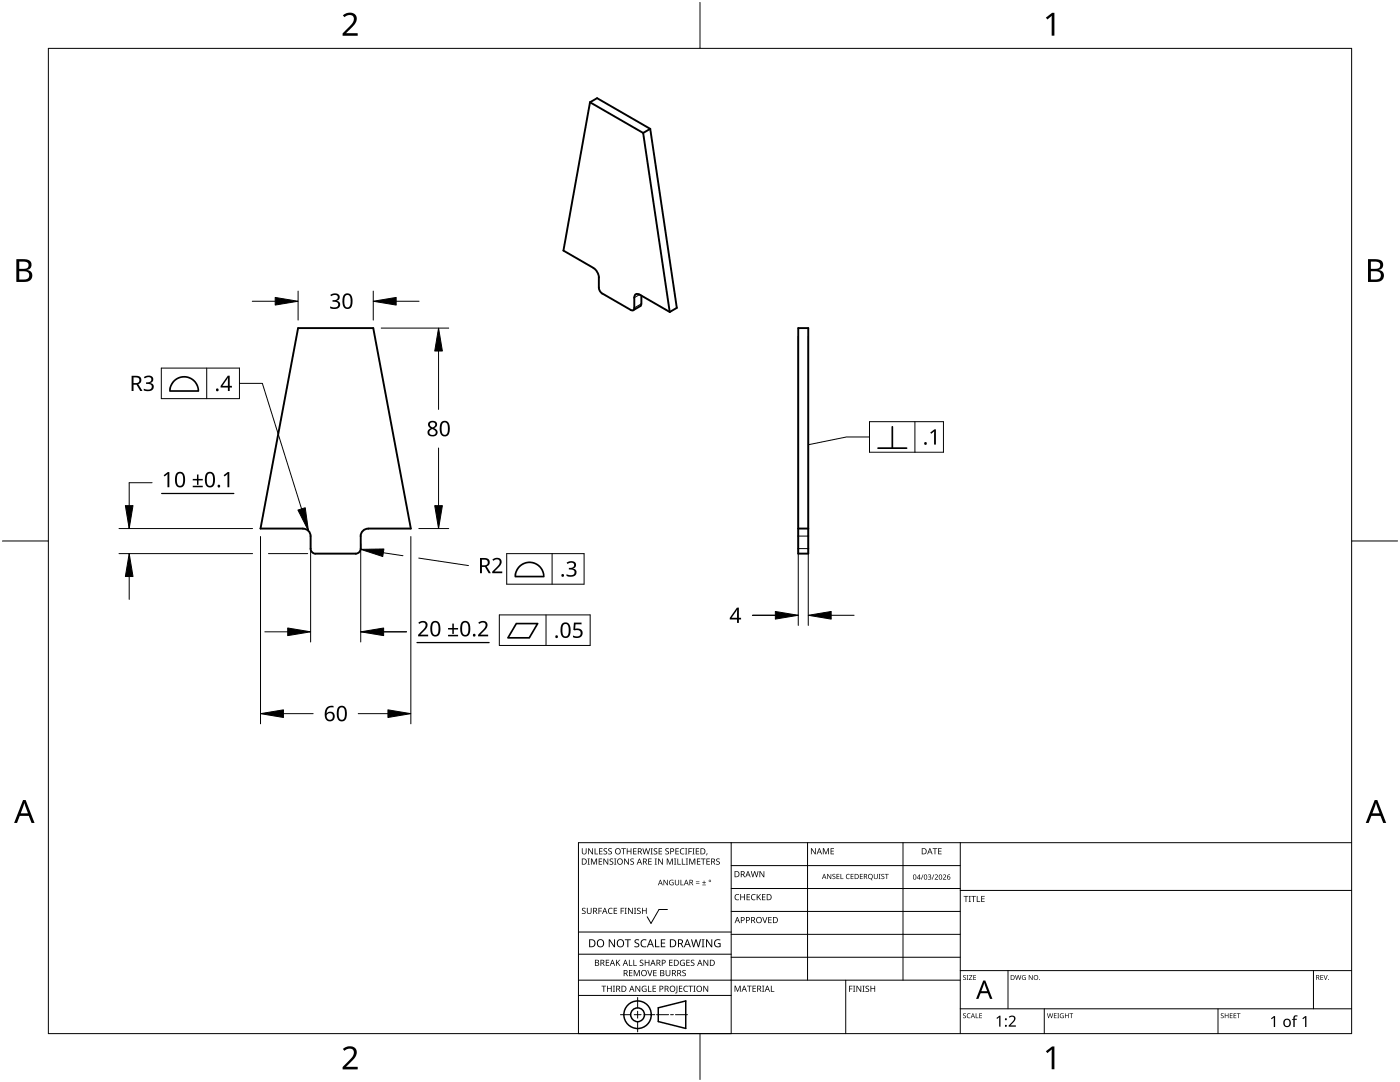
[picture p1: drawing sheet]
<svg xmlns="http://www.w3.org/2000/svg" width="279mm" height="216mm" viewBox="0 0 279 216" stroke-linecap="round" stroke-linejoin="round" font-family="sans-serif">
<g fill="none" stroke="#000" stroke-width=".38">
<path d="M117.7 20.4l10.7 6.1M117.7 20.4l-5.3 29.6 6 3.5a2.43 2.43 0 0 1 1.1 1.8v2.3l.2 .5 .5 .5M117.7 20.4l1.5-.8 10.6 6.1M128.4 26.5l5.3 35.8M129.8 25.7l-1.4 .8M129.8 25.7l5.3 35.7-1.4 .9M120.2 58.6l5.9 3.3a.38 .38 0 0 0 .4 0 .38 .38 0 0 0 .1-.4M126.6 59.4v2M127.6 58.8a.64 .64 0 0 0-.7-.1 .64 .64 0 0 0-.3 .7M127.6 58.8l6.1 3.5M128 59v1.6M128 60.6l-.2 .5-1.4 .8"/>
<path d="M159.3 65.5h2v45h-2zM63 110.5h8M72 107a1.5 1.5 0 0 1 1.5-1.5h8.5l-7.5-40h-15l-7.5 40h8.5a1.5 1.5 0 0 1 1.5 1.5v2.5a1.02 1.02 0 0 0 .9 1M72 109.5a1 1 0 0 1-1 1M72 107v2.5M159.3 105.5h2"/>
</g>
<path d="M127.6 58.8l-1 .6M128 60.6l-1.4 .8M159.3 109.5h2M161.3 107h-2" fill="none" stroke="#000" stroke-width=".2"/>
<path d="M9.7 9.7h260v196.5h-260z" fill="none" stroke="#000" stroke-width=".2"/>
<path d="M139.7 .5v9.2M.5 108h9.2M269.7 108h9.2M139.7 206.2v9.2" fill="none" stroke="#000" stroke-width=".2"/>
<g fill="#000">
<path d="M68.4 3.1a1.64 1.64 0 0 1 2.8 .4 2.52 2.52 0 0 1-1.2 2.2l-.9 .9h2.3v.5h-3v-.4l1.2-1.2a1.95 1.95 0 0 0 .9-2.2 1.23 1.23 0 0 0-1.8 .1zM208.7 3.5l1.3-.9h.4v4.5h-.5v-4l-.9 .8zM68.4 209.3a1.64 1.64 0 0 1 2.8 .4 2.52 2.52 0 0 1-1.2 2.2l-.9 1h2.3v.5h-3v-.5l1.2-1.2a1.95 1.95 0 0 0 .9-2.1 1.23 1.23 0 0 0-1.8 .1zM208.7 209.8l1.3-1h.4v4.6h-.5v-4l-.9 .7z"/>
<path d="M3.3 51.7h1.3a1.28 1.28 0 0 1 1.7 1.3 1.04 1.04 0 0 1-.9 .9 1.23 1.23 0 0 1 1 1.5 1.23 1.23 0 0 1-1.5 .9h-1.6zM3.8 54.1v1.7h1a.86 .86 0 0 0 1-.9 .86 .86 0 0 0-1.1-.8zM3.8 52.2v1.4h.9a.78 .78 0 0 0 1-.7 .78 .78 0 0 0-1.1-.7z"/>
<path d="M273 51.7h1.3a1.28 1.28 0 0 1 1.7 1.3 1.04 1.04 0 0 1-.8 .9 1.23 1.23 0 0 1 1 1.5 1.23 1.23 0 0 1-1.6 .9h-1.6zM273.6 54.1v1.7h.9a.86 .86 0 0 0 1.1-.9 .86 .86 0 0 0-1.1-.8zM273.6 52.2v1.4h.8a.78 .78 0 0 0 1-.7 .78 .78 0 0 0-1.1-.7z"/>
<path d="M4.6 159.6h.5l1.8 4.6h-.6l-.6-1.4h-1.8l-.5 1.4h-.6zM4.8 160.2l-.7 2.1h1.5z"/>
<path d="M274.3 159.6h.6l1.7 4.6h-.6l-.5-1.4h-1.8l-.6 1.4h-.5zM274.6 160.2l-.7 2.1h1.4z"/>
</g>
<g fill="none" stroke="#000" stroke-width=".2">
<path d="M145.9 168.1v38.1h-30.5v-38.1h154.3M145.9 172.7h45.7M145.9 177.3h45.7M161.2 168.1v27.5M180.2 168.1v27.5M191.6 168.1v38.1M191.6 177.7h78.1M115.4 198.6h30.5M115.4 195.6h76.2M115.4 190.4h30.5M115.4 186h30.5M127.3 199v2.1"/>
<path d="M133.2 181.5h-1.7l-1.6 2.8-.7-1.4M145.9 181.9h45.7M145.9 186.4h45.7M145.9 191h45.7M168.8 195.6v10.6M191.6 193.7h78.1M201.2 193.7v7.6M262.1 193.7v7.6M123.8 202.5h2.1M126.6 202.5h1.3M127.3 201.8v1.4M127.3 203.8v2.1"/>
<path d="M128.6 202.5h2.1M131 202.5h2.4M133.8 202.5h.6M134.8 202.5h2.4M191.6 201.3h78.1M208.4 201.3v4.9M243.1 201.3v4.9"/>
</g>
<g fill="#000">
<path d="M116.1 169.3h.2v.8a.32 .32 0 0 0 .3 .3 .32 .32 0 0 0 .3-.3v-.8h.2v.8a.47 .47 0 0 1-.5 .4 .47 .47 0 0 1-.5-.5zM117.3 171.3h.4l-.1 .1v1l.1 .1h-.4l.1-.1v-1zM117.4 169.3h.2l.6 1v-1h.1v1.2h-.1l-.7-1v1h-.1zM117.9 171.3h.3l.3 1 .4-1h.3v1.2h-.2v-1l-.4 1h-.1l-.4-1v1h-.2zM118.7 169.3h.1v1h.6v.2h-.7zM119.5 171.3h.7v.1h-.6v.4h.5v.2h-.5v.4h.6v.1h-.7zM119.6 169.3h.6v.1h-.5v.4h.5v.1h-.5v.4h.5v.2h-.6zM120.5 169.4l.4-.1h.3l-.1 .1a.25 .25 0 0 0-.4-.1 .25 .25 0 0 0 0 .4l.4 .3 .1 .2-.3 .3-.5-.1v-.1h.2a.27 .27 0 0 0 .4-.1 .27 .27 0 0 0-.3-.3l-.2-.2zM120.4 171.3h.2l.7 1-.1-1h.2v1.2h-.2l-.6-1v1h-.2zM121.4 169.4l.5-.1h.2v.1a.25 .25 0 0 0-.4-.1 .25 .25 0 0 0 0 .4l.4 .3v.2l-.2 .3-.5-.1v-.1h.1a.27 .27 0 0 0 .5-.1 .27 .27 0 0 0-.4-.3l-.2-.2zM121.7 171.4l.4-.1 .3 .1-.1 .1a.25 .25 0 0 0-.4-.1 .25 .25 0 0 0 0 .4 .42 .42 0 0 1 .5 .5 .42 .42 0 0 1-.7 .2l-.1-.2 .2 .1a.27 .27 0 0 0 .5-.2 .27 .27 0 0 0-.4-.3l-.2-.2zM122.6 171.3h.4l-.1 .1v1l.1 .1h-.4l.1-.1v-1z"/>
<path d="M124 169.3h.9v.1h-.4v1.1h-.1v-1.1h-.4zM124.6 171.3h.1l.7 1v-1h.1v1.2h-.2l-.6-1v1h-.1zM125.1 169.3h.1v.5h.7v-.5h.1v1.2h-.1v-.6h-.7v.6h-.1zM125.8 171.4l.5-.1 .2 .1v.1a.25 .25 0 0 0-.4-.1 .25 .25 0 0 0 0 .4 .42 .42 0 0 1 .4 .5 .42 .42 0 0 1-.7 .2v-.2l.1 .1a.27 .27 0 0 0 .5-.2 .27 .27 0 0 0-.4-.3l-.2-.2zM126.4 169.3h.6v.1h-.5v.4h.5v.1h-.5v.4h.5v.2h-.6zM128.2 169.3h.2l.2 1 .3-1h.2l.2 1 .3-1h.1l-.3 1.2h-.1l-.3-1.1-.3 1.1h-.2zM129.4 171.3h.7v.1h-.6v.4h.5v.2h-.5v.4h.6v.1h-.7zM129.8 169.3h.5l-.2 .1v1l.2 .1h-.5l.2-.1v-1zM130.7 171.3h.4l-.1 .1v1l.1 .1h-.4l.1-.1v-1zM130.5 169.4l.4-.1h.3l-.1 .1a.25 .25 0 0 0-.4-.1 .25 .25 0 0 0 0 .4l.4 .3 .1 .2-.2 .3-.6-.1v-.1h.2a.27 .27 0 0 0 .4-.1 .27 .27 0 0 0-.3-.3l-.2-.2zM131.4 169.3h.7v.1h-.5v.4h.5v.1h-.5v.4h.5v.2h-.7zM131.3 171.3h.2l.7 1v-1h.1v1.2h-.2l-.6-1v1h-.2z"/>
<path d="M132.4 175.6h.2l.6 .9v-.9h.1v1h-.2l-.6-.9v.9h-.1zM132.8 169.4l.4-.1h.3l-.1 .1a.25 .25 0 0 0-.3-.1 .25 .25 0 0 0 0 .4l.4 .3v.2l-.2 .3-.5-.1v-.1h.1a.27 .27 0 0 0 .5-.1 .27 .27 0 0 0-.4-.3l-.2-.2zM133.1 171.3h.2l.4 1 .4-1h.2v1.2h-.2v-1l-.4 1h-.1l-.4-1v1h-.1zM133.7 175.7l.5-.2 .2 .1v.1a.45 .45 0 0 0-.7 .4 .45 .45 0 0 0 .6 .4v-.3h-.2v-.1h.3v.5a.6 .6 0 0 1-.8-.1 .6 .6 0 0 1 .1-.8zM134.5 171.3h.5l-.2 .1v1l.2 .1h-.5l.2-.1v-1zM135.2 171.3h.1v1.1h.6v.1h-.7zM134.8 169.3h.7v.1h-.6v.4h.5v.1h-.5v.4h.6v.2h-.7zM134.7 175.6h.1v.7a.28 .28 0 0 0 .3 .2 .28 .28 0 0 0 .3-.2v-.7h.1v.7a.42 .42 0 0 1-.4 .4 .42 .42 0 0 1-.4-.4zM135.8 175.6h.2v.9h.4v.1h-.6zM136.1 171.3h.1v1.1h.6v.1h-.7zM135.8 169.4l.4-.1h.4l-.1 .1h-.2a.49 .49 0 0 0-.4 .6 .49 .49 0 0 0 .7 .3 .52 .52 0 0 1-.7 .1 .52 .52 0 0 1-.2-.6zM136.7 169.3h.5l-.2 .1v1l.2 .1h-.5l.2-.1v-1z"/>
<path d="M136.9 171.3h.4l-.1 .1v1l.1 .1h-.4l.1-.1v-1zM137.4 169.3h.7v.1h-.6v.4h.5v.2h-.5v.5h-.1zM137.5 171.3h.3l.3 1 .4-1h.3v1.2h-.2v-1l-.4 1h-.1l-.4-1v1h-.2zM138.2 169.3h.4l-.1 .1v1l.1 .1h-.4l.1-.1v-1zM138.9 176.2h.7v.1h-.7zM138.9 175.9h.7v.1h-.7zM138.9 169.3h.6v.1h-.5v.4h.5v.1h-.5v.4h.5v.2h-.6zM139.1 171.3h.7v.1h-.6v.4h.5v.2h-.5v.4h.6v.1h-.7zM140.1 176.5h.8v.1h-.8zM139.9 171.3h.9v.1h-.4v1.1h-.1v-1.1h-.4zM140.5 175.7h.1v.3h.3v.2h-.3v.3h-.1v-.3h-.4v-.2h.4zM141 170.3h.2l-.3 .4z"/>
<path d="M141 171.3h.7v.1h-.6v.4h.5v.2h-.5v.4h.6v.1h-.7zM143 171.4l.4-.1 .2 .1v.1a.25 .25 0 0 0-.4-.1 .25 .25 0 0 0 0 .4 .42 .42 0 0 1 .5 .5 .42 .42 0 0 1-.7 .2l-.1-.2 .2 .1a.27 .27 0 0 0 .4-.2 .27 .27 0 0 0-.3-.3l-.3-.2zM146.8 178.6l.4-.2 .3 .1v.1a.49 .49 0 0 0-.7 .4 .49 .49 0 0 0 .7 .5 .52 .52 0 0 1-.7 0 .52 .52 0 0 1-.2-.6zM147.7 178.4h.2v.5h.6v-.5h.2v1.2h-.2v-.5h-.6v.5h-.2zM149 178.4h.7v.1h-.5v.4h.4v.2h-.4v.4h.5v.1h-.7zM150 178.6l.5-.2 .3 .1-.1 .1a.49 .49 0 0 0-.7 .4 .49 .49 0 0 0 .8 .5 .52 .52 0 0 1-.7 0 .52 .52 0 0 1-.2-.6zM149.8 173.8h.2l.3 1.1 .2-1.1h.2l.3 1.1 .2-1.1h.2l-.3 1.2h-.2l-.3-1-.3 1h-.1zM151 178.4h.2v.6l.5-.6h.2l-.5 .5 .5 .7h-.2l-.4-.6-.1 .6h-.2zM151.6 173.8h.1l.7 1v-1h.1v1.2h-.1l-.7-1v1h-.1zM152.1 178.4h.7v.1h-.6v.4h.5v.2h-.5v.4h.6v.1h-.7zM161.8 169.3h.2l.7 1v-1h.1v1.2h-.2l-.6-1v1h-.2zM164.2 169.3h.2l.4 .9 .4-.9h.2v1.2h-.1v-1.1l-.4 1.1h-.1l-.4-1.1v1.1h-.2z"/>
<path d="M165.1 174.4h.1l.6 .8v-.8h.1v1h-.2l-.5-.8v.8h-.1zM165.8 169.3h.6v.1h-.5v.4h.5v.1h-.5v.4h.5v.2h-.6zM166.2 174.5l.3-.1h.2v.1a.24 .24 0 0 0-.3-.1 .24 .24 0 0 0-.1 .4 .24 .24 0 0 0 .3 .1 .32 .32 0 0 1 0 .5 .32 .32 0 0 1-.5-.2l.1 .1a.26 .26 0 0 0 .3 0 .26 .26 0 0 0 .1-.3 .26 .26 0 0 0-.3-.1zM167 174.4h.5v.1h-.4v.3h.4v.1h-.4v.4h.4v.1h-.5zM167.7 174.4h.2v.9h.4v.1h-.6zM168.9 174.5l.4-.1h.3l-.1 .1a.41 .41 0 0 0-.6 .4 .41 .41 0 0 0 .6 .4 .48 .48 0 0 1-.6-.1 .48 .48 0 0 1 0-.7zM169.8 174.4h.5v.1h-.4v.3h.4v.1h-.4v.4h.4v.1h-.5zM171.6 174.4h.6v.1h-.5v.3h.5v.1h-.5v.4h.5v.1h-.6zM174.4 174.4h.1v.6a.26 .26 0 0 0 .3 .3 .26 .26 0 0 0 .3-.3v-.6h.1v.6a.39 .39 0 0 1-.4 .4 .39 .39 0 0 1-.4-.4zM175.4 174.4h.3l-.1 .1v.8l.1 .1h-.3l.1-.1v-.8zM175.9 174.5l.4-.1h.2l-.1 .1a.24 .24 0 0 0-.3-.1 .24 .24 0 0 0-.1 .4 .24 .24 0 0 0 .3 .1 .32 .32 0 0 1 .1 .5 .32 .32 0 0 1-.5-.2v.1a.26 .26 0 0 0 .4 0 .26 .26 0 0 0 .1-.3 .26 .26 0 0 0-.4-.1zM176.6 174.4h.8v.1h-.4v.9h-.1v-.9h-.3z"/>
<path d="M184.2 174.5h.1l-.4 1h-.1zM185.2 174.6h.5l.1 .2-.2 .2a.32 .32 0 0 1 .2 .4 .32 .32 0 0 1-.5 .1l-.1-.1a.26 .26 0 0 0 .4 .1 .26 .26 0 0 0 0-.4l-.3-.2a.23 .23 0 0 0 .4 0 .23 .23 0 0 0-.1-.4 .23 .23 0 0 0-.4 .2zM186.3 174.5h.2l-.4 1h-.2zM186.1 169.3h.9v.1h-.3v1.1h-.2v-1.1h-.4zM186.5 174.6a.37 .37 0 0 1 .6 0 .37 .37 0 0 1-.2 .6l-.2 .2h.5v.1h-.7l.3-.4a.27 .27 0 0 0 .3-.3 .27 .27 0 0 0-.4-.2zM187.2 169.3h.7v.1h-.5v.4h.5v.1h-.5v.4h.5v.2h-.7zM188.2 174.6a.37 .37 0 0 1 .6 0 .37 .37 0 0 1-.3 .6l-.2 .2h.5v.1h-.6l.2-.4a.27 .27 0 0 0 .3-.3 .27 .27 0 0 0-.4-.2zM192.3 178.8h.9v.1h-.3v1.1h-.2v-1.1h-.4zM193.3 178.8h.5l-.2 .1v1l.2 .1h-.5l.2-.1v-1zM193.8 178.8h1v.1h-.4v1.1h-.2v-1.1h-.4zM194.9 178.8h.2v1.1h.5v.1h-.7zM195.8 178.8h.7v.1h-.5v.4h.5v.1h-.5v.5h.5v.1h-.7z"/>
<path d="M116.2 181.3l.4-.2 .3 .1-.1 .1a.25 .25 0 0 0-.4-.1 .25 .25 0 0 0 0 .4l.4 .2 .1 .3-.3 .3-.5-.1v-.1h.2a.27 .27 0 0 0 .4-.1 .27 .27 0 0 0-.3-.3l-.2-.2zM117.1 181.1h.2v.8a.32 .32 0 0 0 .3 .3 .32 .32 0 0 0 .3-.3v-.8h.2v.8a.47 .47 0 0 1-.5 .5 .47 .47 0 0 1-.5-.5zM119.4 181.1h.7v.2h-.5v.4h.5v.1h-.5v.6h-.2zM120 196.7h1v.1h-.4v1.1h-.2v-1.1h-.4zM120.9 191.5h.7v.1h-.5v.4h.4v.2h-.4v.4h.5v.1h-.7zM121.5 181.3l.4-.2 .4 .1-.1 .1a.49 .49 0 0 0-.7 .5 .49 .49 0 0 0 .7 .4 .52 .52 0 0 1-.6 .1 .52 .52 0 0 1-.3-.6zM121.1 196.7h.2v.5h.6v-.5h.2v1.2h-.2v-.6h-.6v.6h-.2zM121.5 187.4h.2l.9 1.3v-1.3h.1v1.6h-.2l-.8-1.3v1.3h-.2zM122.3 196.7h.4l-.1 .1v1l.1 .1h-.4l.2-.1v-1zM122.5 181.1h.7v.2h-.6v.4h.5v.1h-.5v.4h.6v.2h-.7zM122.9 191.5h.2v.6l.5-.6h.2l-.5 .5 .5 .7h-.2l-.4-.6-.1 .6h-.2zM123.9 181.1h.6v.2h-.5v.4h.5v.1h-.5v.6h-.1z"/>
<path d="M124.7 181.1h.4l-.2 .2v.9l.2 .2h-.4l.1-.2v-.9zM124.7 187.4h1.2v.2h-.5v1.4h-.2v-1.4h-.5zM125.5 191.5h.2v1.1h.5v.1h-.7zM125.5 193.6h.7v.1h-.5v.4h.5v.1h-.5v.4h.5v.2h-.7zM125.3 181.1h.2l.7 1.1-.1-1.1h.2v1.3h-.2l-.6-1v1h-.2zM126.4 191.5h.2v1.1h.5v.1h-.7zM126.5 181.1h.5l-.2 .2v.9l.2 .2h-.5l.2-.2v-.9zM126.5 193.6h.2l.4 1 .4-1h.2v1.2h-.2v-1.1l-.4 1.1h-.1l-.4-1.1v1.1h-.1zM126.7 187.6l.3-.2 .6 .1-.2 .1a.33 .33 0 0 0-.6 .2 .33 .33 0 0 0 .4 .4 .47 .47 0 0 1 .4 .6 .47 .47 0 0 1-.7 .2h-.3v-.2h.2a.35 .35 0 0 0 .6-.2 .35 .35 0 0 0-.5-.4l-.3-.2zM126.8 196.7h.2l.6 1v-1h.2v1.2h-.2l-.7-1 .1 1h-.2zM127.2 181.3l.4-.2 .3 .1-.1 .1a.25 .25 0 0 0-.4-.1 .25 .25 0 0 0 0 .4l.4 .2 .1 .3-.3 .3-.5-.1v-.1h.2a.27 .27 0 0 0 .4-.1 .27 .27 0 0 0-.3-.3l-.2-.2zM127.7 191.6l.5-.1 .2 .1v.1a.25 .25 0 0 0-.4-.1 .25 .25 0 0 0 0 .4l.4 .2v.3l-.2 .2h-.5v-.2l.1 .1a.27 .27 0 0 0 .5-.2 .27 .27 0 0 0-.4-.3l-.2-.2z"/>
<path d="M128 187.6l.6-.2 .4 .1v.2a.64 .64 0 0 0-1 .5 .64 .64 0 0 0 1 .6v.2a.83 .83 0 0 1-1.1-.3 .83 .83 0 0 1 .1-1.1zM128.2 196.8l.6-.1 .2 .1v.1a.5 .5 0 0 0-.8 .4 .5 .5 0 0 0 .7 .5v-.4h-.3v-.1h.4v.6a.66 .66 0 0 1-.8-.2 .66 .66 0 0 1 0-.9zM128.1 181.1h.2v.6h.6v-.6h.2v1.3h-.2v-.6h-.6v.6h-.2zM129.2 193.6h.1l.4 1 .3-1h.2l-.4 1.2h-.2zM129.3 196.7h.2v1.1h.5v.1h-.7zM128.7 191.5h.1v.5h.6v-.5h.2v1.2h-.2v-.5h-.6v.5h-.1zM130.7 187.4h.2v1.4h.7v.2h-.9zM130.2 196.7h.7v.1h-.5v.4h.5v.1h-.5v.5h.5v.1h-.7zM130.4 193.6h.6v.1h-.5v.4h.5v.1h-.5v.4h.5v.2h-.6zM131.9 187.4h.9v.2h-.7v.5h.6v.2h-.6v.5h.7v.2h-.9zM132.8 193.6h.2v.7a.32 .32 0 0 0 .3 .4 .32 .32 0 0 0 .3-.4v-.7h.2v.7a.47 .47 0 0 1-.5 .5 .47 .47 0 0 1-.5-.5zM133.5 191.5h.7v.1h-.5v.4h.5v.2h-.5v.4h.5v.1h-.7z"/>
<path d="M135 196.7h.2v1.3l-.1 .2h-.3l-.1-.1 .3-.2zM135.5 196.7h.7v.1h-.5v.4h.4v.1h-.4v.5h.5v.1h-.7zM135.8 191.7l.5-.2 .4 .1-.1 .1a.5 .5 0 0 0-.8 .4 .5 .5 0 0 0 .7 .5v-.4h-.2v-.1h.4v.6a.66 .66 0 0 1-.9-.1 .66 .66 0 0 1 0-.9zM136.2 193.7l.4-.2 .3 .1-.1 .1a.25 .25 0 0 0-.4-.1 .25 .25 0 0 0 0 .4 .42 .42 0 0 1 .5 .6 .42 .42 0 0 1-.7 .2l-.1-.2h.2a.27 .27 0 0 0 .5-.1 .27 .27 0 0 0-.4-.3l-.2-.2zM136.5 196.8l.5-.1 .3 .1-.1 .1a.49 .49 0 0 0-.7 .4 .49 .49 0 0 0 .8 .4 .52 .52 0 0 1-.7 .1 .52 .52 0 0 1-.2-.6zM137 191.5h.7v.1h-.6v.4h.5v.2h-.5v.4h.6v.1h-.7zM137.4 196.7h.9v.1h-.4v1.1h-.1v-1.1h-.4zM137.9 191.6l.4-.1 .3 .1-.1 .1a.25 .25 0 0 0-.4-.1 .25 .25 0 0 0 0 .4l.4 .2 .1 .3-.2 .2h-.6v-.2l.2 .1a.27 .27 0 0 0 .5-.2 .27 .27 0 0 0-.4-.3l-.2-.2zM138.4 196.7h.4l-.1 .1v1l.1 .1h-.4l.1-.1v-1zM137.9 187.4h.2l.3 1.4 .4-1.4h.2l.4 1.4 .3-1.4h.2l-.4 1.6h-.2l-.4-1.3-.4 1.3h-.2zM140 187.4h.6l-.2 .2v1.3l.2 .1h-.6l.2-.1v-1.3zM140.4 196.7h.1l.7 1v-1h.1v1.2h-.1l-.7-1v1h-.1z"/>
<path d="M140.4 191.5h.2l.6 1v-1h.1v1.2h-.1l-.7-1v1h-.1zM140.9 187.4h.2l.9 1.3v-1.3h.2v1.6h-.3l-.8-1.3v1.3h-.2zM142.7 187.6l.7-.2 .4 .1-.1 .2a.65 .65 0 0 0-1 .5 .65 .65 0 0 0 .9 .6v-.4h-.3v-.2h.5v.7a.86 .86 0 0 1-1.1-.1 .86 .86 0 0 1 0-1.2zM146.6 196.7h.2l.4 1 .4-1h.2v1.2h-.1v-1.1l-.4 1.1h-.2l-.4-1.1v1.1h-.1zM149.1 196.7h.9v.1h-.4v1.1h-.1v-1.1h-.4zM150.2 196.7h.7v.1h-.6v.4h.5v.1h-.5v.5h.6v.1h-.7zM152.1 183h.2l.3 1 .4-1h.2l-.5 1.2h-.1zM152.1 196.7h.4l-.1 .1v1l.1 .1h-.4l.1-.1v-1zM153.8 196.7h.2v1.1h.5v.1h-.7zM153.3 183h.7v.1h-.5v.4h.5v.1h-.5v.5h.5v.1h-.7zM169.5 196.7h.6v.1h-.5v.5h.5v.1h-.5v.5h-.1zM170.2 196.7h.5l-.2 .1v1l.2 .1h-.5l.2-.1v-1z"/>
<path d="M170.9 196.7h.2l.6 1v-1h.2v1.2h-.2l-.6-1v1h-.2zM172.1 196.7h.5l-.2 .1v1l.2 .1h-.5l.2-.1v-1zM172.8 196.8l.4-.1h.2v.2a.25 .25 0 0 0-.4-.1 .25 .25 0 0 0 0 .4l.4 .2 .1 .3-.3 .2h-.5v-.2l.2 .1a.27 .27 0 0 0 .4-.2 .27 .27 0 0 0-.3-.3l-.3-.2zM173.7 196.7h.2v.5h.6v-.5h.2v1.2h-.2v-.6h-.6v.6h-.2zM192.2 194.7l.4-.1h.2l-.1 .1a.24 .24 0 0 0-.3 0 .24 .24 0 0 0-.1 .3 .24 .24 0 0 0 .4 .1l.1 .1-.1 .3h-.4l-.1-.1a.24 .24 0 0 0 .3 .1 .24 .24 0 0 0 .1-.3l-.4-.3zM192.9 194.6h.4l-.1 .1v.7l.1 .1h-.4l.1-.1v-.7zM193.4 194.6h.6l-.5 .8h.6v.1h-.7l.5-.8h-.5zM194.2 194.6h.6v.1h-.4v.3h.4v.1h-.4v.3h.4v.1h-.6zM202.6 194.6h.1l.2 .8 .2-.8h.2l.2 .8 .2-.8h.1l-.2 .9h-.2l-.2-.8-.2 .8h-.2zM204.1 194.7l.3-.1h.3l-.1 .1a.4 .4 0 0 0-.6 .4 .4 .4 0 0 0 .6 .3v-.3l-.2-.1h.3v.5a.53 .53 0 0 1-.7-.1 .53 .53 0 0 1 .1-.7zM205.3 194.6h.2l.5 .8v-.8h.1v.9h-.2l-.5-.8v.8h-.1zM263.5 194.6h.6v.1h-.5v.3h.4v.1h-.4v.3h.5v.1h-.6z"/>
<path d="M264.1 194.6h.2l.2 .8 .3-.8h.2l-.4 .9h-.1zM192.2 202.3l.4-.1h.2l-.1 .1a.24 .24 0 0 0-.3 0 .24 .24 0 0 0-.1 .3 .24 .24 0 0 0 .4 .1l.1 .2-.1 .2-.4 .1-.1-.2a.24 .24 0 0 0 .3 .1 .24 .24 0 0 0 .1-.3l-.4-.2zM193.1 202.3l.6-.1-.3 .1a.4 .4 0 0 0-.3 .5 .4 .4 0 0 0 .5 .2 .46 .46 0 0 1-.6 0 .46 .46 0 0 1 .1-.7zM194.7 202.2h.1v.8h.5v.2h-.6zM195.4 202.2h.6v.1h-.4v.3h.4v.1h-.4v.4h.4v.1h-.6zM198.9 203.1l.5-.4h.3v2.2h-.3v-1.9l-.4 .3zM201.3 202.9a.76 .76 0 0 1 1.2 0 .76 .76 0 0 1-.3 1.1l-.6 .6h1.1v.3h-1.4v-.3l.8-.8a.52 .52 0 0 0 .2-.8 .52 .52 0 0 0-.8 .1zM209 202.2h.1l.2 .8 .2-.8h.1l.3 .8 .2-.8h.1l-.3 1h-.1l-.2-.9-.3 .9h-.1zM210.3 202.2h.6v.1h-.4v.3h.3v.1h-.3v.4h.4v.1h-.6zM211 202.2h.4l-.2 .1v.8l.2 .1h-.4l.1-.1v-.8zM211.6 202.3l.7-.1-.1 .1a.4 .4 0 0 0-.6 .4 .4 .4 0 0 0 .6 .3v-.2l-.2-.2h.3v.5a.53 .53 0 0 1-.7-.1 .53 .53 0 0 1 0-.7zM212.5 202.2h.2v.4h.5v-.4h.1v1h-.1v-.5h-.5v.5h-.2z"/>
<path d="M213.4 202.2h.8v.1h-.3v.9h-.2v-.9h-.3zM243.7 202.3l.3-.1h.2v.1a.24 .24 0 0 0-.3 0 .24 .24 0 0 0-.1 .3 .24 .24 0 0 0 .3 .1l.1 .2-.1 .2-.4 .1-.1-.2a.24 .24 0 0 0 .4 .1 .24 .24 0 0 0 0-.3l-.3-.2zM244.4 202.2h.2v.4h.5v-.4h.1v1h-.1v-.5h-.5v.5h-.2zM245.4 202.2h.6v.1h-.4v.3h.4v.1h-.4v.4h.4v.1h-.6zM246.2 202.2h.5v.1h-.4v.3h.4v.1h-.4v.4h.4v.1h-.5zM246.8 202.2h.8v.1h-.3v.9h-.2v-.9h-.3zM253.7 203.2l.6-.5h.2v2.2h-.3v-1.9l-.4 .4zM258.2 202.7l.3-.1h.5l-.1 .3-.4-.1-.1 .2v.3h.4v.2h-.4v1.4h-.3v-1.4h-.3l.3-.2zM259.9 203.2l.6-.5h.2v2.2h-.2v-1.9l-.5 .4z"/>
<path d="M116.1 171.3h.4a.61 .61 0 0 1 .6 .6 .61 .61 0 0 1-.6 .6h-.4zM116.3 171.4v1h.1a.48 .48 0 0 0 .5-.5 .48 .48 0 0 0-.4-.5z"/>
<path d="M122.7 169.9a.61 .61 0 0 1 1.2 0 .61 .61 0 0 1-1.2 0zM123 169.5a.47 .47 0 0 0-.1 .7 .47 .47 0 0 0 .8 0v-.1a.45 .45 0 0 0-.1-.6 .45 .45 0 0 0-.6 0z"/>
<path d="M123.1 171.9a.61 .61 0 0 1 1.2 0 .61 .61 0 0 1-1.2 0zM123.5 171.5l-.2 .4a.45 .45 0 0 0 .7 .4 .45 .45 0 0 0 0-.8l-.2-.1z"/>
<path d="M127.3 169.3h.3a.35 .35 0 0 1 .5 .2 .35 .35 0 0 1-.3 .4l.4 .6h-.2l-.3-.5h-.3v.5h-.1zM127.4 169.4v.4h.2a.23 .23 0 0 0 .3-.2 .23 .23 0 0 0-.3-.2z"/>
<path d="M127.5 171.3h.2l.4 1.2h-.1l-.2-.4h-.4l-.2 .4h-.1zM127.6 171.5l-.2 .5h.4z"/>
<path d="M128.3 171.3h.3a.35 .35 0 0 1 .5 .2 .35 .35 0 0 1-.3 .5l.4 .5h-.2l-.3-.5h-.2v.5h-.2zM128.5 171.4v.5h.1a.23 .23 0 0 0 .3-.2 .23 .23 0 0 0-.3-.3z"/>
<path d="M131.7 175.5h.1l.5 1.1h-.2l-.1-.3h-.4l-.2 .3h-.1zM131.8 175.7l-.2 .5h.4z"/>
<path d="M133.8 169.3h.6l.1 .2-.1 .4-.5 .1v.5h-.1zM133.9 169.4v.5a.29 .29 0 0 0 .5-.3 .29 .29 0 0 0-.5-.2z"/>
<path d="M136.9 175.5h.1l.4 1.1h-.1l-.1-.3h-.5l-.1 .3h-.1zM137 175.7l-.2 .5h.3z"/>
<path d="M137.6 175.6h.3a.31 .31 0 0 1 .4 .2 .31 .31 0 0 1-.2 .4l.3 .4h-.2l-.2-.4h-.3v.4h-.1zM137.7 175.7v.4h.2a.21 .21 0 0 0 .3-.2 .21 .21 0 0 0-.3-.2z"/>
<path d="M139.8 169.3h.4a.54 .54 0 0 1 .6 .6 .56 .56 0 0 1-.7 .6h-.3zM140 169.4v.9h.1a.48 .48 0 0 0 .5-.4 .48 .48 0 0 0-.4-.5z"/>
<path d="M141.4 175.8a.25 .25 0 0 1 .5 0 .25 .25 0 0 1-.5 0zM141.5 175.8a.15 .15 0 0 0 .3 0 .15 .15 0 0 0-.3 0z"/>
<path d="M141.9 171.3h.4a.35 .35 0 0 1 .4 .2 .35 .35 0 0 1-.2 .5l.3 .5h-.2l-.3-.5h-.2v.5h-.2zM142.1 171.4v.5h.2a.23 .23 0 0 0 .2-.2 .23 .23 0 0 0-.2-.3z"/>
<path d="M146.6 173.8h.4a.61 .61 0 0 1 .6 .6 .61 .61 0 0 1-.7 .6h-.3zM146.8 174v.9h.1a.43 .43 0 0 0 .5-.5 .41 .41 0 0 0-.4-.4z"/>
<path d="M147.8 173.8h.4a.35 .35 0 0 1 .4 .3 .35 .35 0 0 1-.2 .4l.3 .5h-.2l-.3-.5h-.2v.5h-.2zM148 174v.4h.2a.23 .23 0 0 0 .3-.2 .23 .23 0 0 0-.3-.2z"/>
<path d="M149.2 173.8h.1l.5 1.2h-.1l-.2-.3h-.5l-.1 .3h-.2zM149.3 174l-.2 .5h.4z"/>
<path d="M153 178.4h.4a.55 .55 0 0 1 .6 .6 .56 .56 0 0 1-.6 .6h-.4zM153.2 178.5v1h.1a.48 .48 0 0 0 .5-.5 .48 .48 0 0 0-.4-.5z"/>
<path d="M163.4 169.2h.2l.5 1.3h-.2l-.2-.4h-.4l-.2 .4h-.1zM163.5 169.4l-.2 .6h.4z"/>
<path d="M164.4 174.4h.1l.4 1h-.1l-.1-.3h-.4l-.1 .3h-.2zM164.5 174.5l-.2 .5h.3z"/>
<path d="M170.6 174.4h.3a.51 .51 0 0 1 .5 .5 .51 .51 0 0 1-.6 .5h-.2zM170.7 174.5v.8h.3l.2-.3v-.3z"/>
<path d="M172.4 174.4h.3a.29 .29 0 0 1 .3 .2 .29 .29 0 0 1-.1 .3l.2 .5h-.1l-.3-.4h-.2v.4h-.1zM172.5 174.5v.4h.2a.2 .2 0 0 0 .2-.2 .2 .2 0 0 0-.2-.2z"/>
<path d="M173.4 174.5l.1-.1a.48 .48 0 0 1 .5 0 .48 .48 0 0 1 .2 .5l-.3 .5 .2 .2-.4-.2a.54 .54 0 0 1-.4-.3 .54 .54 0 0 1 .1-.6zM173.4 174.9a.38 .38 0 0 0 .7 0 .38 .38 0 0 0-.7 0z"/>
<path d="M182.3 174.6h.4l.2 .5a.38 .38 0 0 1-.5 .4 .38 .38 0 0 1-.2-.6zM182.4 174.6l-.1 .2a.38 .38 0 0 0 .3 .6 .41 .41 0 0 0 .2-.5 .41 .41 0 0 0-.4-.3z"/>
<path d="M183.5 174.5h.1v.7h.1l-.1 .3h-.1v-.2h-.5zM183.5 174.6l-.4 .6h.4z"/>
<path d="M184 169.3h.3a.61 .61 0 0 1 .6 .6 .61 .61 0 0 1-.6 .6h-.3zM184.1 169.4v.9h.2a.43 .43 0 0 0 .5-.4 .41 .41 0 0 0-.5-.5z"/>
<path d="M184.5 174.6l.1-.1a.51 .51 0 0 1 .4 .5 .51 .51 0 0 1-.4 .5l-.2-.4zM184.6 174.6l-.1 .2a.38 .38 0 0 0 .3 .6 .41 .41 0 0 0 .2-.5 .41 .41 0 0 0-.4-.3z"/>
<path d="M185.5 169.2h.1l.5 1.3h-.1l-.2-.4h-.5l-.1 .4h-.2zM185.6 169.4l-.2 .6h.4z"/>
<path d="M187.5 174.6l.1-.1a.51 .51 0 0 1 .4 .5 .51 .51 0 0 1-.5 .5l-.1-.4zM187.6 174.6l-.1 .2a.38 .38 0 0 0 .3 .6 .41 .41 0 0 0 .1-.5 .41 .41 0 0 0-.3-.3z"/>
<path d="M189.1 174.6l.5-.1-.4 .2-.1 .3a.33 .33 0 0 1 .5 .1 .33 .33 0 0 1-.2 .5 .33 .33 0 0 1-.4-.4zM189.1 175.2a.25 .25 0 0 0 .5 0 .25 .25 0 0 0-.5 0z"/>
<path d="M118.4 181.1h.3a.35 .35 0 0 1 .4 .3 .35 .35 0 0 1-.2 .4l.3 .6h-.1l-.3-.5h-.3v.5h-.1zM118.5 181.3v.4h.2a.23 .23 0 0 0 .3-.2 .23 .23 0 0 0-.3-.2z"/>
<path d="M118.7 191.5h.4a.31 .31 0 0 1 .4 .2 .31 .31 0 0 1-.2 .4 .33 .33 0 0 1 .3 .4 .33 .33 0 0 1-.4 .2h-.5zM118.9 192.2v.4h.2a.23 .23 0 0 0 .3-.2 .23 .23 0 0 0-.3-.2zM118.9 191.6v.4h.2a.21 .21 0 0 0 .3-.2 .21 .21 0 0 0-.3-.2z"/>
<path d="M117.6 187.4h.5a.71 .71 0 0 1 .7 .8 .73 .73 0 0 1-.8 .8h-.4zM117.8 187.6v1.2h.2a.56 .56 0 0 0 .6-.6 .54 .54 0 0 0-.6-.6z"/>
<path d="M119.8 191.5h.4a.35 .35 0 0 1 .4 .3 .35 .35 0 0 1-.2 .4l.3 .5h-.2l-.3-.5h-.2v.5h-.2zM120 191.6v.5h.2a.23 .23 0 0 0 .3-.2 .23 .23 0 0 0-.3-.3z"/>
<path d="M119.3 187.6a.74 .74 0 0 1 .9-.1 .74 .74 0 0 1 .4 .7 .77 .77 0 0 1-1.1 .8 .77 .77 0 0 1-.3-1.3zM119.5 187.7l-.2 .5a.56 .56 0 0 0 .7 .6 .56 .56 0 0 0 .3-.9 .51 .51 0 0 0-.8-.2z"/>
<path d="M120.6 181.1h.2l.4 1.3h-.1l-.2-.4h-.4l-.2 .4h-.1zM120.7 181.3l-.2 .6h.4z"/>
<path d="M122.2 191.5h.1l.5 1.2h-.2l-.1-.3h-.5l-.2 .3h-.1zM122.2 191.7l-.2 .5h.4z"/>
<path d="M123 196.7h.3a.35 .35 0 0 1 .4 .2 .35 .35 0 0 1-.2 .5l.3 .5h-.1l-.3-.5h-.3v.5h-.1zM123.1 196.8v.5h.2a.23 .23 0 0 0 .3-.3 .23 .23 0 0 0-.3-.2z"/>
<path d="M123.3 187.6a.74 .74 0 0 1 .8-.1 .74 .74 0 0 1 .5 .7 .77 .77 0 0 1-1.1 .8 .77 .77 0 0 1-.3-1.3zM123.5 187.7l-.2 .5a.56 .56 0 0 0 .7 .6 .56 .56 0 0 0 .3-.9 .51 .51 0 0 0-.8-.2z"/>
<path d="M124.5 193.6h.3a.35 .35 0 0 1 .4 .2 .35 .35 0 0 1-.2 .4l.3 .6h-.1l-.3-.5h-.3v.5h-.1zM124.6 193.7v.4h.2a.23 .23 0 0 0 .3-.2 .23 .23 0 0 0-.3-.2z"/>
<path d="M124 196.7h.4a.54 .54 0 0 1 .6 .6 .56 .56 0 0 1-.6 .6h-.4zM124.2 196.8v1h.2a.48 .48 0 0 0 .5-.5 .48 .48 0 0 0-.5-.5z"/>
<path d="M124.7 191.5h.2l.4 1.2h-.1l-.2-.3h-.4l-.2 .3h-.1zM124.8 191.7l-.2 .5h.4z"/>
<path d="M126 196.7h.2l.4 1.2h-.1l-.2-.4h-.4l-.2 .4h-.1zM126.1 196.8l-.2 .6h.4z"/>
<path d="M127.9 194.2a.61 .61 0 0 1 1.2 0 .61 .61 0 0 1-1.2 0zM128.2 193.8l-.1 .4a.45 .45 0 0 0 .7 .4 .45 .45 0 0 0 0-.8l-.2-.1z"/>
<path d="M129.7 187.4h.2l.6 1.6h-.2l-.2-.5h-.6l-.2 .5h-.2zM129.8 187.6l-.2 .7h.5z"/>
<path d="M130.2 191.5h.2l.5 1.2h-.2l-.2-.3h-.4l-.2 .3h-.1zM130.3 191.7l-.2 .5h.4z"/>
<path d="M131 191.5h.4a.35 .35 0 0 1 .4 .3 .35 .35 0 0 1-.2 .4l.3 .5h-.2l-.3-.5h-.2v.5h-.2zM131.2 191.6v.5h.2a.23 .23 0 0 0 .2-.2 .23 .23 0 0 0-.3-.3z"/>
<path d="M131.8 193.6h.3a.31 .31 0 0 1 .4 .1 .31 .31 0 0 1-.2 .4 .33 .33 0 0 1 .3 .4 .33 .33 0 0 1-.4 .3h-.4zM131.9 194.2v.4h.3a.23 .23 0 0 0 .2-.2 .23 .23 0 0 0-.3-.2zM131.9 193.7v.4h.2a.21 .21 0 0 0 .3-.2 .21 .21 0 0 0-.3-.2z"/>
<path d="M131.6 196.7h.5l.3 .3-.1 .3-.5 .1v.5h-.2zM131.8 196.8v.5a.29 .29 0 0 0 .4-.2 .29 .29 0 0 0-.4-.3z"/>
<path d="M132.6 196.7h.4a.35 .35 0 0 1 .4 .2 .35 .35 0 0 1-.2 .5l.3 .5h-.2l-.3-.5h-.2v.5h-.2zM132.8 196.8v.5h.2a.23 .23 0 0 0 .3-.3 .23 .23 0 0 0-.3-.2z"/>
<path d="M132.1 191.5h.5l.2 .3-.1 .4-.5 .1v.4h-.1zM132.2 191.6v.5a.29 .29 0 0 0 .5-.2 .29 .29 0 0 0-.5-.3z"/>
<path d="M134.1 193.6h.3a.35 .35 0 0 1 .5 .2 .35 .35 0 0 1-.3 .4l.4 .6h-.2l-.3-.5h-.2v.5h-.2zM134.3 193.7v.4h.1a.23 .23 0 0 0 .3-.2 .23 .23 0 0 0-.3-.2z"/>
<path d="M133.5 197.3a.65 .65 0 0 1 1.3 0 .65 .65 0 0 1-1.3 0zM133.9 196.9a.47 .47 0 0 0-.1 .7 .47 .47 0 0 0 .7 0l.1-.1a.45 .45 0 0 0-.1-.6 .45 .45 0 0 0-.6 0z"/>
<path d="M133.7 187.4h.5a.71 .71 0 0 1 .8 .8 .73 .73 0 0 1-.9 .8h-.4zM133.9 187.6v1.2h.2a.56 .56 0 0 0 .6-.6 .54 .54 0 0 0-.6-.6z"/>
<path d="M135.2 193.6h.3a.35 .35 0 0 1 .4 .2 .35 .35 0 0 1-.2 .4l.3 .6h-.1l-.3-.5h-.3v.5h-.1zM135.3 193.7v.4h.2a.23 .23 0 0 0 .3-.2 .23 .23 0 0 0-.3-.2z"/>
<path d="M134.5 191.5h.4a.54 .54 0 0 1 .6 .6 .56 .56 0 0 1-.7 .6h-.3zM134.6 191.6v1h.2a.48 .48 0 0 0 .5-.5 .48 .48 0 0 0-.5-.5z"/>
<path d="M135.3 187.4h.4a.45 .45 0 0 1 .6 .3 .45 .45 0 0 1-.3 .6l.4 .7h-.2l-.4-.6h-.3v.6h-.2zM135.5 187.6v.6h.2a.3 .3 0 0 0 .4-.3 .3 .3 0 0 0-.4-.3z"/>
<path d="M137.1 187.4h.2l.6 1.6h-.2l-.2-.5h-.6l-.2 .5h-.2zM137.2 187.6l-.3 .7h.5z"/>
<path d="M139.6 191.5h.1l.5 1.2h-.1l-.2-.3h-.5l-.1 .3h-.2zM139.7 191.7l-.2 .5h.4z"/>
<path d="M138.9 197.3a.61 .61 0 0 1 1.2 0 .61 .61 0 0 1-1.2 0zM139.3 196.9a.47 .47 0 0 0-.1 .7 .47 .47 0 0 0 .7 0v-.1a.45 .45 0 0 0-.1-.6 .45 .45 0 0 0-.5 0z"/>
<path d="M141.7 191.5h.3a.54 .54 0 0 1 .6 .6 .56 .56 0 0 1-.6 .6h-.3zM141.8 191.6v1h.2a.48 .48 0 0 0 .5-.5 .48 .48 0 0 0-.5-.5z"/>
<path d="M147.1 183h.1l.5 1.2h-.2l-.1-.4h-.5l-.1 .4h-.2zM147.1 183.1l-.1 .6h.3z"/>
<path d="M147.9 183h.6l.1 .3-.1 .3-.5 .1v.5h-.1zM148 183.1v.5a.29 .29 0 0 0 .5-.2 .29 .29 0 0 0-.5-.3z"/>
<path d="M148.5 196.7h.1l.5 1.2h-.2l-.1-.4h-.5l-.2 .4h-.1zM148.5 196.8l-.2 .6h.4z"/>
<path d="M148.9 183h.5l.3 .3-.2 .3-.5 .1v.5h-.1zM149 183.1v.5a.29 .29 0 0 0 .5-.2 .29 .29 0 0 0-.5-.3z"/>
<path d="M149.9 183h.3a.35 .35 0 0 1 .5 .2 .35 .35 0 0 1-.3 .5l.4 .5h-.2l-.3-.5h-.2v.5h-.2zM150.1 183.1v.5h.1a.23 .23 0 0 0 .3-.3 .23 .23 0 0 0-.3-.2z"/>
<path d="M151.1 196.7h.4a.35 .35 0 0 1 .4 .2 .35 .35 0 0 1-.2 .5l.3 .5h-.2l-.3-.5h-.2v.5h-.2zM151.3 196.8v.5h.2a.23 .23 0 0 0 .2-.3 .23 .23 0 0 0-.2-.2z"/>
<path d="M150.8 183.6a.61 .61 0 0 1 1.2 0 .61 .61 0 0 1-1.2 0zM151.2 183.2a.47 .47 0 0 0-.1 .7 .47 .47 0 0 0 .7 0v-.1a.45 .45 0 0 0 0-.6 .45 .45 0 0 0-.6 0z"/>
<path d="M153.1 196.7h.1l.5 1.2h-.2l-.1-.4h-.5l-.2 .4h-.1zM153.1 196.8l-.2 .6h.4z"/>
<path d="M154.3 183h.3a.55 .55 0 0 1 .6 .6 .56 .56 0 0 1-.6 .6h-.3zM154.4 183.1v1h.2a.48 .48 0 0 0 .5-.5 .48 .48 0 0 0-.5-.5z"/>
<path d="M196.2 195.7h.4l1.5 3.6h-.5l-.5-1.1h-1.4l-.4 1.1h-.5zM196.4 196.1l-.5 1.7h1.1z"/>
<path d="M201.7 194.6h.3a.49 .49 0 0 1 .5 .5 .49 .49 0 0 1-.5 .4h-.3zM201.8 194.7v.7h.4l.1-.2v-.3z"/>
<path d="M206.2 195.1a.5 .5 0 0 1 1 0 .5 .5 0 0 1-1 0zM206.4 195a.4 .4 0 0 0 .8 0 .4 .4 0 0 0-.8 0z"/>
<path d="M262.7 194.6h.2a.28 .28 0 0 1 .4 .1 .28 .28 0 0 1-.2 .4l.3 .4h-.2l-.2-.4h-.2v.4h-.1zM262.8 194.7v.3h.1a.19 .19 0 0 0 .3-.2 .19 .19 0 0 0-.3-.1z"/>
<path d="M194.1 202.2l.5 1-.3-.3h-.3l-.3 .3zM194.2 202.3l-.2 .4h.3z"/>
<path d="M256.3 203.5a.77 .77 0 0 1 .9-.2 .77 .77 0 0 1 .4 .8 .81 .81 0 0 1-1.1 .8 .81 .81 0 0 1-.3-1.3zM256.6 203.6l-.2 .5a.52 .52 0 0 0 .6 .6 .52 .52 0 0 0 .3-.7 .48 .48 0 0 0-.2-.5 .48 .48 0 0 0-.5 .1z"/>
<circle cx="207.5" cy="195.5" r=".09"/>
<circle cx="265.1" cy="195.5" r=".09"/>
<circle cx="200.8" cy="204.7" r=".2"/>
<circle cx="200.8" cy="203.4" r=".2"/>
</g>
<g fill="none" stroke="#000" stroke-width=".3">
<path d="M131.4 201.1l5.5-1.4v5.5l-5.5-1.4z"/>
<circle cx="127.2" cy="202.5" r="2.73"/>
<circle cx="127.2" cy="202.5" r="1.37"/>
</g>
<g fill="none" stroke="#000" stroke-width=".2">
<path d="M59.5 58.1v5.8M74.5 58.1v5.8M50.3 60.1h4.6M76.1 65.5h13.5M83.6 60.1h-4.5M87.5 70v11.7M159.3 67.1v57.7M161.3 67.1v57.7M30.4 96.3h-4.6v9.2M87.5 89.4v11.5M25.8 115v4.6M50.4 105.5h-26.6"/>
<path d="M50.4 110.5h-26.6M52 107.1v37.3M61.4 110.5h-7.8M62 108.6v19.5M72 108.6v19.5M76.5 110.3l3.9 .6M82 107.1v37.3M83.6 111.4l9.9 1.5M83.6 105.5h6M57.4 126.1h-4.6M72 126.1h9.1M159.3 122.8h-9.1"/>
<path d="M165.9 122.8h4.6M62.5 142.4h-5.9M71.5 142.4h5.9"/>
</g>
<g fill="#000" stroke="#000" stroke-width=".2">
<path d="M54.9 59.4l4.6 .7-4.6 .8zM74.5 60.1l4.6-.7v1.5zM87.5 65.5l.8 4.5h-1.5zM25.8 110.5l.7 4.5h-1.5zM25 100.9h1.5l-.7 4.6zM72 109.6l4.6-.1-.2 1.5zM86.8 100.9h1.5l-.8 4.6zM57.4 125.3l4.6 .8-4.6 .7zM72 126.1l4.6-.8v1.5zM154.7 122l4.6 .8-4.6 .7zM161.3 122.8l4.6-.8v1.5zM52 142.4l4.6-.8v1.6z"/>
<path d="M77.4 141.6l4.6 .8-4.6 .8z"/>
</g>
<g fill="#000">
<path d="M65.9 58.9a1.06 1.06 0 0 1 1.1-.4 1.06 1.06 0 0 1 .8 .9l-.3 .5-.3 .1a.82 .82 0 0 1 .7 .9 .82 .82 0 0 1-.9 .7l-1.1-.1v-.4a1.08 1.08 0 0 0 1.6-.2 .62 .62 0 0 0-.8-.7h-.3v-.3a.7 .7 0 0 0 .7-.1 .7 .7 0 0 0 .3-.7 .89 .89 0 0 0-1.3 0zM32.7 94.8l.8-.6h.3v3h-.4v-2.6l-.5 .5zM38.5 96.9h2v.3h-2zM39.3 94.7h.3v.9h.9v.3h-.9v.8h-.3v-.8h-.8v-.3h.8zM44.6 94.8l.9-.6h.3v3h-.4v-2.6l-.6 .5zM98.3 111.7a1.01 1.01 0 0 1 1.1-.4 1.01 1.01 0 0 1 .7 1l-.3 .6-1.1 1.1h1.5v.4h-2v-.3l1.1-1.2a.72 .72 0 0 0 .5-.6 .72 .72 0 0 0-.5-.7l-.8 .3zM83.5 124.3a1.01 1.01 0 0 1 1.1-.4 1.01 1.01 0 0 1 .7 1l-.3 .6-1.1 1.1h1.5v.4h-2v-.3l1.1-1.2a.72 .72 0 0 0 .5-.6 .72 .72 0 0 0-.5-.7l-.8 .3zM89.4 126.7h2v.3h-2zM90.3 124.4h.3v.9h.8v.3h-.8v.9h-.3v-.9h-.9v-.3h.9zM95.4 124.3a1.01 1.01 0 0 1 1.2-.4 1.01 1.01 0 0 1 .7 1l-.3 .6-1.1 1.1h1.5v.4h-2v-.3l1.1-1.2a.72 .72 0 0 0 .4-.6 .72 .72 0 0 0-.4-.7l-.9 .3z"/>
<path d="M68.7 58.8a1.05 1.05 0 0 1 1.3-.1 1.05 1.05 0 0 1 .4 1.2 1.28 1.28 0 0 1-1.2 1.8 1.37 1.37 0 0 1-.9-1.8l.2-.8zM68.9 59l-.1 .5v1.2a.6 .6 0 0 0 .6 .6 .6 .6 0 0 0 .5-.6 1.66 1.66 0 0 0-.4-1.8z"/>
<path d="M35.3 94.4a1.05 1.05 0 0 1 1.2-.1 1.05 1.05 0 0 1 .4 1.2 1.28 1.28 0 0 1-1.1 1.8 1.37 1.37 0 0 1-.9-1.8l.2-.8zM35.5 94.6a2.23 2.23 0 0 0 .1 2.3 .68 .68 0 0 0 .8-.2 .68 .68 0 0 0 .2-.7 1.17 1.17 0 0 0-.7-1.5z"/>
<path d="M41.3 94.4a1.05 1.05 0 0 1 1.2-.1 1.05 1.05 0 0 1 .4 1.2 1.28 1.28 0 0 1-1.1 1.8 1.37 1.37 0 0 1-.9-1.8l.1-.8zM41.5 94.6a2.23 2.23 0 0 0 .1 2.3 .68 .68 0 0 0 .8-.2 .68 .68 0 0 0 .1-.7 1.17 1.17 0 0 0-.6-1.5z"/>
<path d="M85.6 84.3a.88 .88 0 0 1 1.1-.3 .88 .88 0 0 1 .4 1.1l-.4 .3a.87 .87 0 0 1 .6 1.2 .87 .87 0 0 1-1.2 .5 .82 .82 0 0 1-.8-.8 .82 .82 0 0 1 .6-.8l-.1-.1a.77 .77 0 0 1-.2-1.1zM85.7 86.3a.6 .6 0 0 0 1.2 0 .6 .6 0 0 0-1.2 0zM85.8 84.8a.5 .5 0 0 0 1 0 .5 .5 0 0 0-1 0z"/>
<path d="M88.1 84.2a1.05 1.05 0 0 1 1.3 0 1.05 1.05 0 0 1 .4 1.1 1.28 1.28 0 0 1-1.2 1.8 1.37 1.37 0 0 1-.8-1.8v-.6zM88.4 84.4a2.23 2.23 0 0 0 .1 2.3 .68 .68 0 0 0 .7-.1 .68 .68 0 0 0 .2-.8 1.17 1.17 0 0 0-.6-1.5z"/>
<path d="M95.8 111.3h.8a.87 .87 0 0 1 1.1 .6 .87 .87 0 0 1-.6 1.1l.9 1.4h-.5l-.7-1.3h-.6v1.3h-.4zM96.2 111.7v1.1h.4a.58 .58 0 0 0 .7-.6 .58 .58 0 0 0-.7-.5z"/>
<path d="M86.3 124.1a1.05 1.05 0 0 1 1.2 0 1.05 1.05 0 0 1 .4 1.2 1.28 1.28 0 0 1-1.1 1.7 1.37 1.37 0 0 1-.9-1.7l.1-.8zM86.5 124.4a2.23 2.23 0 0 0 .1 2.2 .68 .68 0 0 0 .7-.1 .68 .68 0 0 0 .2-.7 1.17 1.17 0 0 0-.6-1.6z"/>
<path d="M92.2 124.1a1.05 1.05 0 0 1 1.3 0 1.05 1.05 0 0 1 .4 1.2 1.28 1.28 0 0 1-1.2 1.7 1.37 1.37 0 0 1-.9-1.7l.2-.8zM92.5 124.4a2.23 2.23 0 0 0 .1 2.2 .68 .68 0 0 0 .7-.1 .68 .68 0 0 0 .2-.7 1.17 1.17 0 0 0-.7-1.6z"/>
<path d="M147.1 121.2h.4v2.1h.4v.3h-.4v.7h-.4v-.7h-1.5v-.3zM147.1 121.6l-1.1 1.7h1.1z"/>
<path d="M65.2 141.2l.5-.3 .5-.1 .4 .1v.3a1.03 1.03 0 0 0-1.4 1.2 .95 .95 0 0 1 1.5-.1 .95 .95 0 0 1-.3 1.5 1.13 1.13 0 0 1-1.3-.2 1.13 1.13 0 0 1-.3-1.2l.1-.7zM65.2 143a.66 .66 0 0 0 1.3 0 .66 .66 0 0 0-1.3 0z"/>
<path d="M67.6 141a1.05 1.05 0 0 1 1.2 0 1.05 1.05 0 0 1 .4 1.2 1.28 1.28 0 0 1-1.1 1.7 1.37 1.37 0 0 1-.9-1.7l.1-.6zM67.8 141.3a2.23 2.23 0 0 0 .1 2.3 .68 .68 0 0 0 .8-.2 .68 .68 0 0 0 .1-.7 1.17 1.17 0 0 0-.6-1.6z"/>
<circle cx="43.7" cy="97" r=".27"/>
<circle cx="94.6" cy="126.8" r=".27"/>
</g>
<path d="M46.7 98.5h-14.4M97.6 128.2h-14.4" fill="none" stroke="#000" stroke-width=".25"/>
<g fill="#000">
<path d="M178 85h.1l.2 .2v4.1h2.6a.17 .17 0 0 1 .2 .1 .17 .17 0 0 1-.2 .2h-5.7a.17 .17 0 0 1-.1-.2 .17 .17 0 0 1 .1-.1h2.7zM185.7 86.3l.8-.6h.3v3h-.4v-2.6l-.6 .5zM113.1 112.3a1.09 1.09 0 0 1 1.1-.4 1.09 1.09 0 0 1 .8 .8 .74 .74 0 0 1-.7 .8 .81 .81 0 0 1 .8 .9 .81 .81 0 0 1-.9 .7l-1.1-.2v-.3a1.08 1.08 0 0 0 1.6-.3 .62 .62 0 0 0-.9-.7h-.3v-.3a.7 .7 0 0 0 .8 0 .7 .7 0 0 0 .2-.7 .89 .89 0 0 0-1.2-.1zM114.5 124.2h1.6v.4h-1.2l-.1 .9 .5-.1a.99 .99 0 0 1 1 1.2 .99 .99 0 0 1-1.4 .7l-.5-.2v-.3a.88 .88 0 0 0 .9 .2 .88 .88 0 0 0 .6-.8 .85 .85 0 0 0-1.3-.4l-.2-.1z"/>
<path d="M34.6 75.9a2.93 2.93 0 0 1 3.3-.6 2.93 2.93 0 0 1 1.8 2.9h-5.8a.39 .39 0 0 1-.1-.6l.3-1zM34.9 76.1a2.7 2.7 0 0 0-.8 1.8h5.3a2.68 2.68 0 0 0-1.7-2.4 2.68 2.68 0 0 0-2.8 .6z"/>
<path d="M45.5 75h.3v2h.5v.3h-.5v.7h-.3v-.7h-1.5v-.3zM45.5 75.4l-1.1 1.6h1.1z"/>
<path d="M103.6 112.9a2.93 2.93 0 0 1 3.3-.6 2.93 2.93 0 0 1 1.7 2.9h-5.8a.39 .39 0 0 1-.1-.6l.3-1zM103.8 113.2a2.7 2.7 0 0 0-.8 1.7h5.4a2.68 2.68 0 0 0-1.8-2.3 2.68 2.68 0 0 0-2.8 .6z"/>
<path d="M102.9 124.3h4.4l.2 .1-1.8 3h-4.4l-.1-.2zM103.1 124.6l-1.4 2.5h3.8l1.5-2.5z"/>
<path d="M112.2 124.4a1.05 1.05 0 0 1 1.3 0 1.05 1.05 0 0 1 .4 1.2v.1a1.18 1.18 0 0 1-1.2 1.6 1.37 1.37 0 0 1-.8-1.7l.1-.8zM112.5 124.7a1.88 1.88 0 0 0 .2 2.3 .71 .71 0 0 0 .8-1 1.17 1.17 0 0 0-.6-1.5z"/>
<circle cx="43.4" cy="77.8" r=".28"/>
<circle cx="184.7" cy="88.5" r=".27"/>
<circle cx="112.3" cy="114.8" r=".28"/>
<circle cx="111.1" cy="127" r=".28"/>
</g>
<path d="M32.2 73.4h15.6v6.1h-15.6zM41.3 73.4v6.1M47.8 76.5h4.6l9.2 29.4M173.5 87.2h-4.5l-7.7 1.5M173.5 84.1h14.8v6.1h-14.8zM182.6 84.1v6.1M101.1 110.5h15.5v6.1h-15.5zM110.2 110.5v6.1M99.7 122.7h18.1v6.1h-18.1zM109 122.7v6.1" fill="none" stroke="#000" stroke-width=".2"/>
<g fill="#000">
<path d="M28.7 75.3a1.06 1.06 0 0 1 1.1-.4 1.06 1.06 0 0 1 .8 .9l-.3 .5-.3 .1a.82 .82 0 0 1 .7 .9 .82 .82 0 0 1-.9 .7l-1.1-.1v-.4a1.08 1.08 0 0 0 1.6-.2 .62 .62 0 0 0-.9-.7h-.2v-.3a.7 .7 0 0 0 .7-.1 .7 .7 0 0 0 .3-.7 .89 .89 0 0 0-1.3 0z"/>
<path d="M26.3 75h.8a.87 .87 0 0 1 1.1 .6 .87 .87 0 0 1-.6 1.1l.8 1.3h-.4l-.7-1.2h-.7v1.2h-.3zM26.6 75.3v1.1h.5a.58 .58 0 0 0 .7-.5 .58 .58 0 0 0-.7-.6z"/>
</g>
<path d="M59.5 101.8l1.4-.5 .7 4.6z" fill="#000" stroke="#000" stroke-width=".2"/>
</svg>
